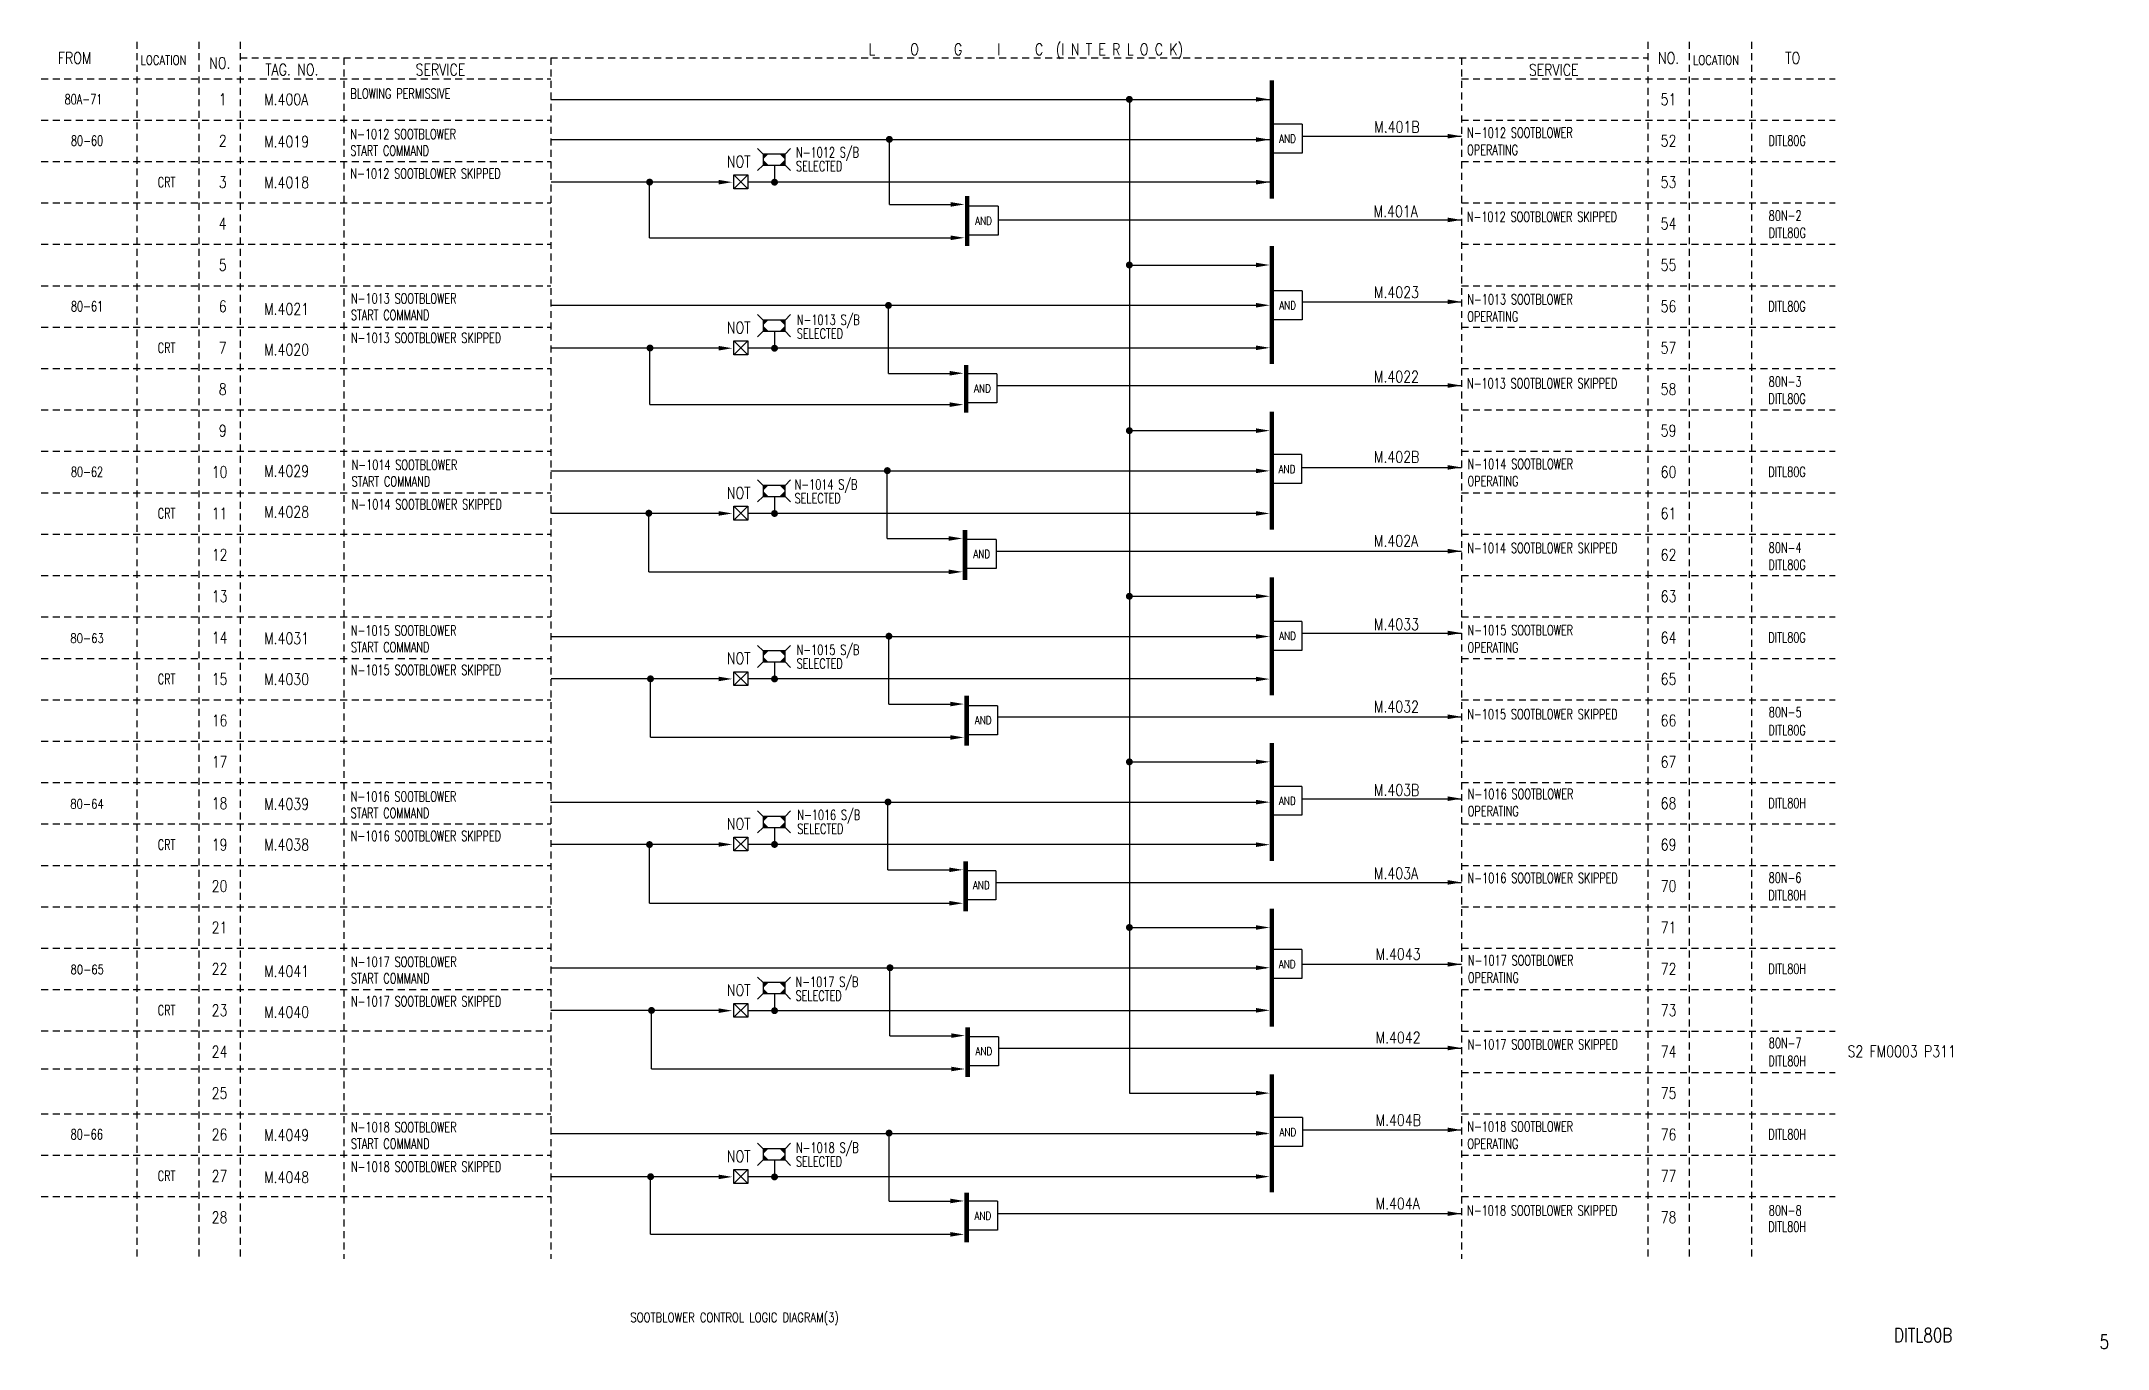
# Model space of a CAD drawing. Extents: x 11 to 460, y -301 to -17.
import ezdxf
from ezdxf.enums import TextEntityAlignment as Align

# ---------------------------------------------------------------- set-up
doc = ezdxf.new("R2010")
doc.units = 0
doc.header["$MEASUREMENT"] = 0
doc.linetypes.add('HIDDEN', pattern=[4, 1.5, -1, 1.5])
for name, color, linetype in [('CON', 4, 'CONTINUOUS'), ('DCS', 7, 'CONTINUOUS'), ('HID', 2, 'HIDDEN')]:
    doc.layers.add(name, color=color, linetype=linetype)
doc.styles.add('ROMANS', font='romans', dxfattribs={"width": 0.8})

msp = doc.modelspace()

# ---------------------------------------------------------------- texts
at = {"layer": 'CON', "style": 'ROMANS', "width": 0.8}
for s, height, p in [('L     O     G     I     C  (I N T E R L O C K)', 2.5, (224.63, -18.86)), ('FROM', 2.5, (17.84, -20.57)), ('NO.', 2.5, (49.39, -21.68)), ('TAG. NO. ', 2.5, (65.75, -23.12)), ('SERVICE', 2.5, (97.36, -23.12)), ('SERVICE', 2.5, (339.37, -23.16)), ('NO.', 2.5, (364.34, -20.57)), ('TO', 2.5, (391.34, -20.57)), (' 1', 2.5, (49.34, -29.57)), ('51', 2.5, (364.34, -29.57)), (' 2', 2.5, (49.34, -38.57)), ('AND', 1.75, (281.52, -38.11)), ('52', 2.5, (364.34, -38.57)), ('NOT', 2.5, (162.2, -43.09)), (' 3', 2.5, (49.34, -47.57)), ('53', 2.5, (364.34, -47.57)), (' 4', 2.5, (49.34, -56.57)), ('AND', 1.75, (215.43, -55.95)), ('54', 2.5, (364.34, -56.57)), (' 5', 2.5, (49.34, -65.57)), ('55', 2.5, (364.34, -65.57)), (' 6', 2.5, (49.34, -74.57)), ('AND', 1.75, (281.53, -74.34)), ('56', 2.5, (364.34, -74.57)), ('NOT', 2.5, (162.2, -79.19)), (' 7', 2.5, (49.34, -83.57)), ('57', 2.5, (364.34, -83.57)), (' 8', 2.5, (49.34, -92.57)), ('AND', 1.75, (215.19, -92.4)), ('58', 2.5, (364.34, -92.57)), (' 9', 2.5, (49.34, -101.57)), ('59', 2.5, (364.34, -101.57)), ('10', 2.5, (49.34, -110.57)), ('AND', 1.75, (281.39, -109.94)), ('60', 2.5, (364.34, -110.57)), ('NOT', 2.5, (162.2, -115.11)), ('11', 2.5, (49.34, -119.57)), ('61', 2.5, (364.34, -119.57)), ('12', 2.5, (49.34, -128.57)), ('AND', 1.75, (215.03, -128.39)), ('62', 2.5, (364.34, -128.57)), ('13', 2.5, (49.34, -137.57)), ('63', 2.5, (364.34, -137.57)), ('14', 2.5, (49.34, -146.57)), ('AND', 1.75, (281.5, -146.18)), ('64', 2.5, (364.34, -146.57)), ('NOT', 2.5, (162.2, -151.08)), ('15', 2.5, (49.34, -155.57)), ('65', 2.5, (364.34, -155.57)), ('16', 2.5, (49.34, -164.57)), ('AND', 1.75, (215.34, -164.51)), ('66', 2.5, (364.34, -164.57)), ('17', 2.5, (49.34, -173.57)), ('67', 2.5, (364.34, -173.57)), ('18', 2.5, (49.34, -182.57)), ('AND', 1.75, (281.46, -182.04)), ('68', 2.5, (364.34, -182.57)), ('NOT', 2.5, (162.2, -187.05)), ('19', 2.5, (49.34, -191.57)), ('69', 2.5, (364.34, -191.57)), ('20', 2.5, (49.34, -200.57)), ('AND', 1.75, (214.94, -200.39)), ('70', 2.5, (364.34, -200.57)), ('21', 2.5, (49.34, -209.57)), ('71', 2.5, (364.34, -209.57)), ('22', 2.5, (49.34, -218.57)), ('AND', 1.75, (281.45, -217.52)), ('72', 2.5, (364.34, -218.57)), ('NOT', 2.5, (162.2, -223.18)), ('23', 2.5, (49.34, -227.57)), ('73', 2.5, (364.34, -227.57)), ('24', 2.5, (49.34, -236.57)), ('AND', 1.75, (215.49, -236.48)), ('74', 2.5, (364.34, -236.57)), ('25', 2.5, (49.34, -245.57)), ('75', 2.5, (364.34, -245.57)), ('26', 2.5, (49.34, -254.57)), ('AND', 1.75, (281.58, -254.04)), ('76', 2.5, (364.34, -254.57)), ('NOT', 2.5, (162.2, -259.31)), ('27', 2.5, (49.34, -263.57)), ('77', 2.5, (364.34, -263.57)), ('28', 2.5, (49.34, -272.57)), ('AND', 1.75, (215.28, -272.22)), ('78', 2.5, (364.34, -272.57))]:
    msp.add_text(s, height=height, dxfattribs=at).set_placement(p, align=Align.MIDDLE)
at = {"layer": 'CON', "style": 'ROMANS'}
for s, height, width, p in [('LOCATION', 2, 0.8, (32.15, -22.64)), ('LOCATION', 2, 0.8, (369.65, -22.64)), ('80A-71', 2.2, 0.7, (15.67, -31.3)), ('BLOWING PERMISSIVE', 2.2, 0.7, (77.79, -30.07)), ('N-1012 SOOTBLOWER', 2.2, 0.7, (320.55, -38.57)), ('80-60', 2.2, 0.7, (17.04, -40.3)), ('START COMMAND', 2.2, 0.7, (77.79, -42.48)), ('N-1012 SOOTBLOWER', 2.2, 0.7, (77.79, -38.87)), ('N-1012 S/B', 2.2, 0.7, (174.67, -42.84)), ('OPERATING', 2.2, 0.7, (320.55, -42.32)), ('DITL80G', 2.2, 0.7, (386.07, -40.3)), ('N-1012 SOOTBLOWER SKIPPED', 2.2, 0.7, (77.79, -47.46)), ('SELECTED', 2.2, 0.7, (174.67, -45.84)), ('CRT', 2.2, 0.7, (35.91, -49.32)), ('80N-2', 2.2, 0.7, (386.12, -56.59)), ('N-1012 SOOTBLOWER SKIPPED', 2.2, 0.7, (320.48, -56.84)), ('DITL80G', 2.2, 0.7, (386.08, -60.33)), ('N-1013 SOOTBLOWER', 2.2, 0.7, (77.89, -74.6)), ('80-61', 2.2, 0.7, (17.03, -76.3)), ('START COMMAND', 2.2, 0.7, (77.88, -78.2)), ('N-1013 S/B', 2.2, 0.7, (174.83, -79.24)), ('OPERATING', 2.2, 0.7, (320.57, -78.54)), ('N-1013 SOOTBLOWER', 2.2, 0.7, (320.57, -74.8)), ('DITL80G', 2.2, 0.7, (386.04, -76.3)), ('N-1013 SOOTBLOWER SKIPPED', 2.2, 0.7, (77.89, -83.18)), ('SELECTED', 2.2, 0.7, (174.83, -82.24)), ('CRT', 2.2, 0.7, (35.91, -85.32)), ('80N-3', 2.2, 0.7, (386.12, -92.67)), ('N-1013 SOOTBLOWER SKIPPED', 2.2, 0.7, (320.52, -93.06)), ('DITL80G', 2.2, 0.7, (386.05, -96.39)), ('N-1014 SOOTBLOWER', 2.2, 0.7, (320.63, -110.58)), ('80-62', 2.2, 0.7, (17.02, -112.3)), ('START COMMAND', 2.2, 0.7, (78.04, -114.37)), ('N-1014 SOOTBLOWER', 2.2, 0.7, (78.05, -110.77)), ('N-1014 S/B', 2.2, 0.7, (174.35, -115.03)), ('OPERATING', 2.2, 0.7, (320.63, -114.32)), ('DITL80G', 2.2, 0.7, (386.03, -112.3)), ('N-1014 SOOTBLOWER SKIPPED', 2.2, 0.7, (78.05, -119.35)), ('SELECTED', 2.2, 0.7, (174.35, -118.03)), ('CRT', 2.2, 0.7, (35.91, -121.32)), ('N-1014 SOOTBLOWER SKIPPED', 2.2, 0.7, (320.58, -128.84)), ('80N-4', 2.2, 0.7, (386.12, -128.76)), ('DITL80G', 2.2, 0.7, (386.06, -132.48)), ('80-63', 2, 0.8, (16.9, -148.3)), ('START COMMAND', 2.2, 0.7, (77.88, -150.39)), ('N-1015 SOOTBLOWER', 2.2, 0.7, (77.88, -146.78)), ('N-1015 S/B', 2.2, 0.7, (174.78, -150.97)), ('OPERATING', 2.2, 0.7, (320.63, -150.46)), ('N-1015 SOOTBLOWER', 2.2, 0.7, (320.63, -146.71)), ('DITL80G', 2.2, 0.7, (386.04, -148.3)), ('N-1015 SOOTBLOWER SKIPPED', 2.2, 0.7, (77.88, -155.37)), ('SELECTED', 2.2, 0.7, (174.78, -153.97)), ('CRT', 2.2, 0.7, (35.91, -157.32)), ('80N-5', 2.2, 0.7, (386.13, -164.54)), ('N-1015 SOOTBLOWER SKIPPED', 2.2, 0.7, (320.58, -164.97)), ('DITL80G', 2.2, 0.7, (386.06, -168.45)), ('N-1016 SOOTBLOWER', 2.2, 0.7, (320.69, -182.31)), ('80-64', 2, 0.8, (16.89, -184.3)), ('START COMMAND', 2.2, 0.7, (77.85, -186.45)), ('N-1016 SOOTBLOWER', 2.2, 0.7, (77.85, -182.85)), ('N-1016 S/B', 2.2, 0.7, (174.94, -186.86)), ('OPERATING', 2.2, 0.7, (320.69, -186.06)), ('DITL80H', 2.2, 0.7, (386.05, -184.3)), ('N-1016 SOOTBLOWER SKIPPED', 2.2, 0.7, (77.85, -191.43)), ('SELECTED', 2.2, 0.7, (174.94, -189.87)), ('CRT', 2.2, 0.7, (35.91, -193.32)), ('80N-6', 2.2, 0.7, (386.11, -200.5)), ('N-1016 SOOTBLOWER SKIPPED', 2.2, 0.7, (320.64, -200.58)), ('DITL80H', 2.2, 0.7, (386.04, -204.31)), ('N-1017 SOOTBLOWER', 2.2, 0.7, (320.71, -218.48)), ('80-65', 2, 0.8, (16.93, -220.3)), ('START COMMAND', 2.2, 0.7, (77.9, -222.38)), ('N-1017 SOOTBLOWER', 2.2, 0.7, (77.9, -218.78)), ('N-1017 S/B', 2.2, 0.7, (174.55, -223.15)), ('OPERATING', 2.2, 0.7, (320.71, -222.23)), ('DITL80H', 2.2, 0.7, (386.05, -220.3)), ('N-1017 SOOTBLOWER SKIPPED', 2.2, 0.7, (77.9, -227.37)), ('SELECTED', 2.2, 0.7, (174.55, -226.15)), ('CRT', 2.2, 0.7, (35.91, -229.32)), ('80N-7', 2.2, 0.7, (386.13, -236.44)), ('N-1017 SOOTBLOWER SKIPPED', 2.2, 0.7, (320.66, -236.74)), ('DITL80H', 2.2, 0.7, (386.06, -240.34)), ('80-66', 2.2, 0.7, (16.98, -256.3)), ('START COMMAND', 2.2, 0.7, (77.9, -258.33)), ('N-1018 SOOTBLOWER', 2.2, 0.7, (77.9, -254.72)), ('N-1018 S/B', 2.2, 0.7, (174.63, -259.18)), ('OPERATING', 2.2, 0.7, (320.6, -258.35)), ('N-1018 SOOTBLOWER', 2.2, 0.7, (320.6, -254.6)), ('DITL80H', 2.2, 0.7, (386.05, -256.3)), ('N-1018 SOOTBLOWER SKIPPED', 2.2, 0.7, (77.9, -263.31)), ('SELECTED', 2.2, 0.7, (174.63, -262.19)), ('CRT', 2.2, 0.7, (35.91, -265.32)), ('N-1018 SOOTBLOWER SKIPPED', 2.2, 0.7, (320.55, -272.86)), ('DITL80H', 2.2, 0.7, (386.03, -276.36)), ('80N-8', 2.2, 0.7, (386.13, -272.84))]:
    msp.add_text(s, height=height, dxfattribs=dict(at, width=width)).set_placement(p, align=Align.BOTTOM_LEFT)
at = {"layer": 'CON', "lineweight": 9, "style": 'ROMANS', "width": 0.8}
msp.add_text('SOOTBLOWER CONTROL LOGIC DIAGRAM(3)', height=2, dxfattribs=at).set_placement((138.65, -294.33), align=Align.MIDDLE_LEFT)
for s, p in [('DITL80B', (413.37, -300.59)), ('5', (458.05, -302.02))]:
    msp.add_text(s, height=3, dxfattribs=at).set_placement(p, align=Align.BOTTOM_LEFT)
at = {"layer": 'DCS', "style": 'ROMANS', "width": 0.8}
for s, p in [('M.400A', (59.03, -31.58)), ('M.401B', (300.36, -37.55)), ('M.4019', (59.03, -40.74)), ('M.4018', (59.03, -49.62)), ('M.401A', (300.24, -55.9)), ('M.4023', (300.31, -73.49)), ('M.4021', (59.03, -77.12)), ('M.4020', (59.03, -85.99)), ('M.4022', (300.31, -91.85)), ('M.402B', (300.31, -109.28)), ('M.4029', (59.03, -112.35)), ('M.4028', (59.03, -121.23)), ('M.402A', (300.31, -127.52)), ('M.4033', (300.31, -145.67)), ('M.4031', (59.03, -148.73)), ('M.4030', (59.03, -157.6)), ('M.4032', (300.31, -163.57)), ('M.403B', (300.31, -181.69)), ('M.4039', (59.03, -184.71)), ('M.4038', (59.03, -193.58)), ('M.403A', (300.31, -199.81)), ('M.4043', (300.67, -217.35)), ('M.4041', (59.03, -221.08)), ('M.4040', (59.03, -229.96)), ('M.4042', (300.67, -235.49)), ('M.404B', (300.67, -253.44)), ('M.4049', (59.03, -256.69)), ('M.4048', (59.03, -265.85)), ('M.404A', (300.67, -271.58))]:
    msp.add_text(s, height=2.5, dxfattribs=at).set_placement(p, align=Align.BOTTOM_LEFT)
at = {"layer": 'DCS', "lineweight": 15, "style": 'ROMANS', "width": 0.8}
msp.add_text('S2 FM0003 P311', height=2.5, dxfattribs=at).set_placement((403.25, -238.49), align=Align.BOTTOM_LEFT)

# ---------------------------------------------------------------- blocks, each defined once
blk = doc.blocks.new('LEADER')
at = {"layer": 'CON'}
blk.add_solid([(0.85, -0.57), (0.85, -1.57), (3.85, -1.07)], dxfattribs=at)

# ---------------------------------------------------------------- linework, layer by layer
at = {"layer": 'CON'}
for p, q in [((121.34, -29.57), (278.09, -29.57)), ((247.13, -29.57), (247.13, -245.57)), ((284.67, -34.96), (278.32, -34.96)), ((284.67, -34.96), (284.67, -41.26)), ((121.34, -38.32), (278.09, -38.32)), ((167.48, -41.45), (166.28, -40.25)), ((172.28, -41.45), (173.48, -40.25)), ((194.97, -52.43), (194.97, -37.63)), ((284.63, -37.57), (319.34, -37.57)), ((167.48, -43.85), (166.28, -45.05)), ((167.48, -41.45), (167.48, -43.85)), ((172.28, -41.45), (167.48, -41.45)), ((167.48, -43.85), (172.28, -43.85)), ((169.99, -43.85), (169.99, -47.57)), ((172.28, -43.85), (172.28, -41.45)), ((172.28, -43.85), (173.48, -45.05)), ((284.67, -41.26), (278.32, -41.26)), ((157.81, -47.55), (121.42, -47.55)), ((142.78, -59.63), (142.78, -47.57)), ((161.17, -45.99), (164.17, -45.99)), ((164.17, -45.99), (161.17, -48.99)), ((161.17, -45.99), (164.17, -48.99)), ((161.17, -48.99), (161.17, -45.99)), ((164.17, -48.99), (161.17, -48.99)), ((164.17, -45.99), (164.17, -48.99)), ((278.09, -47.57), (164.17, -47.57)), ((194.97, -52.43), (209.53, -52.43)), ((218.58, -52.8), (212.23, -52.8)), ((218.58, -52.8), (218.58, -59.1)), ((218.58, -55.77), (319.34, -55.77)), ((142.78, -59.63), (209.85, -59.63)), ((218.58, -59.1), (212.23, -59.1)), ((247.13, -65.57), (276.14, -65.57)), ((284.68, -71.19), (278.33, -71.19)), ((284.68, -71.19), (284.68, -77.49)), ((121.34, -74.32), (276.58, -74.32)), ((167.48, -77.55), (166.28, -76.35)), ((172.28, -77.55), (173.48, -76.35)), ((194.76, -89.13), (194.76, -74.33)), ((284.66, -73.57), (319.34, -73.57)), ((167.48, -79.95), (166.28, -81.15)), ((167.48, -77.55), (167.48, -79.95)), ((172.28, -77.55), (167.48, -77.55)), ((167.48, -79.95), (172.28, -79.95)), ((169.99, -79.95), (169.99, -83.66)), ((172.28, -79.95), (172.28, -77.55)), ((172.28, -79.95), (173.48, -81.15)), ((284.68, -77.49), (278.33, -77.49)), ((157.81, -83.65), (121.35, -83.65)), ((142.9, -95.89), (142.9, -83.38)), ((161.17, -82.08), (164.17, -82.08)), ((164.17, -82.08), (161.17, -85.08)), ((161.17, -82.08), (164.17, -85.08)), ((161.17, -85.08), (161.17, -82.08)), ((164.17, -85.08), (161.17, -85.08)), ((164.17, -82.08), (164.17, -85.08)), ((276.77, -83.66), (164.17, -83.66)), ((194.76, -89.13), (209.32, -89.13)), ((218.34, -89.25), (211.99, -89.25)), ((218.34, -89.25), (218.34, -95.55)), ((218.34, -91.77), (319.34, -91.77)), ((142.9, -95.89), (209.63, -95.89)), ((218.34, -95.55), (211.99, -95.55)), ((247.13, -101.57), (276.08, -101.57)), ((284.54, -106.79), (278.19, -106.79)), ((284.54, -106.79), (284.54, -113.09)), ((121.34, -110.32), (275.96, -110.32)), ((167.48, -113.47), (166.28, -112.27)), ((172.28, -113.47), (173.48, -112.27)), ((194.5, -125.03), (194.5, -110.24)), ((284.56, -109.57), (319.34, -109.57)), ((167.48, -115.87), (166.28, -117.07)), ((167.48, -113.47), (167.48, -115.87)), ((172.28, -113.47), (167.48, -113.47)), ((167.48, -115.87), (172.28, -115.87)), ((169.99, -115.87), (169.99, -119.58)), ((172.28, -115.87), (172.28, -113.47)), ((172.28, -115.87), (173.48, -117.07)), ((284.54, -113.09), (278.19, -113.09)), ((157.81, -119.57), (121.52, -119.57)), ((142.64, -132.23), (142.64, -119.28)), ((161.17, -121), (161.17, -118)), ((161.17, -118), (164.17, -121)), ((164.17, -118), (161.17, -121)), ((161.17, -118), (164.17, -118)), ((164.17, -121), (161.17, -121)), ((164.17, -118), (164.17, -121)), ((276.28, -119.58), (164.17, -119.58)), ((194.5, -125.03), (209.06, -125.03)), ((218.18, -125.24), (211.83, -125.24)), ((218.18, -125.24), (218.18, -131.54)), ((218.15, -127.77), (319.34, -127.77)), ((142.64, -132.23), (209.38, -132.23)), ((218.18, -131.54), (211.83, -131.54)), ((247.13, -137.57), (276.08, -137.57)), ((284.65, -143.03), (278.3, -143.03)), ((284.65, -143.03), (284.65, -149.33)), ((121.34, -146.32), (275.64, -146.32)), ((194.86, -161.03), (194.86, -146.23)), ((284.66, -145.57), (319.34, -145.57)), ((167.48, -149.44), (166.28, -148.24)), ((167.48, -151.84), (166.28, -153.04)), ((172.28, -149.44), (167.48, -149.44)), ((167.48, -149.44), (167.48, -151.84)), ((167.48, -151.84), (172.28, -151.84)), ((169.99, -151.84), (169.99, -155.55)), ((172.28, -149.44), (173.48, -148.24)), ((172.28, -151.84), (172.28, -149.44)), ((172.28, -151.84), (173.48, -153.04)), ((284.65, -149.33), (278.3, -149.33)), ((157.81, -155.54), (121.42, -155.54)), ((143, -168.23), (143, -155.28)), ((161.17, -153.97), (164.17, -153.97)), ((164.17, -153.97), (161.17, -156.97)), ((161.17, -153.97), (164.17, -156.97)), ((161.17, -156.97), (161.17, -153.97)), ((164.17, -156.97), (161.17, -156.97)), ((164.17, -153.97), (164.17, -156.97)), ((276.4, -155.55), (164.17, -155.55)), ((194.86, -161.03), (209.42, -161.03)), ((218.49, -161.36), (212.14, -161.36)), ((218.49, -161.36), (218.49, -167.66)), ((218.53, -163.77), (319.34, -163.77)), ((143, -168.23), (209.74, -168.23)), ((218.49, -167.66), (212.14, -167.66)), ((247.13, -173.57), (275.7, -173.57)), ((284.61, -178.89), (278.26, -178.89)), ((284.61, -178.89), (284.61, -185.19)), ((121.34, -182.32), (275.96, -182.32)), ((194.64, -197.07), (194.64, -182.27)), ((284.62, -181.57), (319.34, -181.57)), ((167.48, -185.41), (166.28, -184.21)), ((167.48, -187.81), (166.28, -189.01)), ((167.48, -185.41), (167.48, -187.81)), ((172.28, -185.41), (167.48, -185.41)), ((167.48, -187.81), (172.28, -187.81)), ((169.99, -187.81), (169.99, -191.52)), ((172.28, -185.41), (173.48, -184.21)), ((172.28, -187.81), (172.28, -185.41)), ((172.28, -187.81), (173.48, -189.01)), ((284.61, -185.19), (278.26, -185.19)), ((157.81, -191.51), (121.35, -191.51)), ((142.78, -204.26), (142.78, -191.31)), ((161.17, -189.94), (164.17, -192.94)), ((164.17, -189.94), (161.17, -192.94)), ((161.17, -189.94), (164.17, -189.94)), ((161.17, -192.94), (161.17, -189.94)), ((164.17, -192.94), (161.17, -192.94)), ((164.17, -189.94), (164.17, -192.94)), ((276.59, -191.52), (164.17, -191.52)), ((194.64, -197.07), (209.2, -197.07)), ((218.09, -197.24), (211.74, -197.24)), ((218.09, -197.24), (218.09, -203.54)), ((218.09, -199.77), (319.34, -199.77)), ((142.78, -204.26), (209.52, -204.26)), ((218.09, -203.54), (211.74, -203.54)), ((247.13, -209.57), (275.6, -209.57)), ((284.6, -214.37), (278.25, -214.37)), ((284.6, -214.37), (284.6, -220.67)), ((121.34, -218.32), (276.77, -218.32)), ((195.08, -233.1), (195.08, -218.3)), ((284.59, -217.57), (319.34, -217.57)), ((167.48, -221.54), (166.28, -220.34)), ((167.48, -223.94), (166.28, -225.14)), ((172.28, -221.54), (167.48, -221.54)), ((167.48, -221.54), (167.48, -223.94)), ((167.48, -223.94), (172.28, -223.94)), ((169.99, -223.94), (169.99, -227.65)), ((172.28, -221.54), (173.48, -220.34)), ((172.28, -223.94), (172.28, -221.54)), ((172.28, -223.94), (173.48, -225.14)), ((284.6, -220.67), (278.25, -220.67)), ((157.81, -227.64), (121.33, -227.64)), ((143.22, -240.29), (143.22, -227.34)), ((161.17, -229.07), (161.17, -226.07)), ((164.17, -226.07), (161.17, -229.07)), ((161.17, -226.07), (164.17, -229.07)), ((161.17, -226.07), (164.17, -226.07)), ((164.17, -229.07), (161.17, -229.07)), ((164.17, -226.07), (164.17, -229.07)), ((276.48, -227.65), (164.17, -227.65)), ((195.08, -233.1), (209.64, -233.1)), ((218.64, -233.33), (212.29, -233.33)), ((218.64, -233.33), (218.64, -239.63)), ((218.64, -235.77), (319.34, -235.77)), ((143.22, -240.29), (209.96, -240.29)), ((218.64, -239.63), (212.29, -239.63)), ((247.13, -245.57), (276.48, -245.57)), ((284.73, -250.89), (278.38, -250.89)), ((284.73, -250.89), (284.73, -257.19)), ((121.34, -254.32), (276.92, -254.32)), ((194.88, -269.04), (194.88, -254.24)), ((284.71, -253.57), (319.34, -253.57)), ((167.48, -257.67), (166.28, -256.47)), ((167.48, -260.07), (166.28, -261.27)), ((172.28, -257.67), (167.48, -257.67)), ((167.48, -257.67), (167.48, -260.07)), ((167.48, -260.07), (172.28, -260.07)), ((169.99, -260.07), (169.99, -263.78)), ((172.28, -257.67), (173.48, -256.47)), ((172.28, -260.07), (172.28, -257.67)), ((172.28, -260.07), (173.48, -261.27)), ((284.73, -257.19), (278.38, -257.19)), ((157.81, -263.77), (121.46, -263.77)), ((143.02, -276.24), (143.02, -263.29)), ((161.17, -262.2), (164.17, -262.2)), ((161.17, -262.2), (164.17, -265.2)), ((164.17, -262.2), (161.17, -265.2)), ((161.17, -265.2), (161.17, -262.2)), ((164.17, -262.2), (164.17, -265.2)), ((276.48, -263.78), (164.17, -263.78)), ((164.17, -265.2), (161.17, -265.2)), ((194.88, -269.04), (209.44, -269.04)), ((218.43, -269.07), (212.09, -269.07)), ((218.43, -269.07), (218.43, -275.37)), ((218.43, -271.77), (319.34, -271.77)), ((143.02, -276.24), (209.76, -276.24)), ((218.43, -275.37), (212.09, -275.37))]:
    msp.add_line(p, q, dxfattribs=at)
at = {"layer": 'CON', "const_width": 1}
for points in [[(278.09, -25.46), (278.09, -51.12)], [(211.86, -50.58), (211.86, -61.42)], [(278.09, -61.46), (278.09, -87.12)], [(211.65, -87.28), (211.65, -97.65)], [(278.09, -97.46), (278.09, -123.12)], [(211.39, -123.18), (211.39, -134.02)], [(278.09, -133.46), (278.09, -159.12)], [(211.75, -159.18), (211.75, -170.02)], [(278.09, -169.46), (278.09, -195.12)], [(211.53, -195.21), (211.53, -206.05)], [(278.09, -205.46), (278.09, -231.12)], [(211.97, -231.24), (211.97, -242.08)], [(278.09, -241.46), (278.09, -267.12)], [(211.77, -267.19), (211.77, -278.03)]]:
    msp.add_lwpolyline(points, dxfattribs=at)
at = {"layer": 'CON', "const_width": 0.75}
for points in [[(246.75, -29.57, 1), (247.5, -29.57, 1)], [(194.58, -38.26, 1), (195.33, -38.26, 1)], [(142.46, -47.55, 1), (143.21, -47.55, 1)], [(169.61, -47.57, 1), (170.36, -47.57, 1)], [(246.75, -65.57, 1), (247.5, -65.57, 1)], [(194.38, -74.35, 1), (195.13, -74.35, 1)], [(142.54, -83.62, 1), (143.29, -83.62, 1)], [(169.61, -83.66, 1), (170.36, -83.66, 1)], [(246.75, -101.57, 1), (247.5, -101.57, 1)], [(194.13, -110.26, 1), (194.88, -110.26, 1)], [(142.29, -119.52, 1), (143.04, -119.52, 1)], [(169.61, -119.58, 1), (170.36, -119.58, 1)], [(246.75, -137.57, 1), (247.5, -137.57, 1)], [(194.49, -146.25, 1), (195.24, -146.25, 1)], [(142.65, -155.52, 1), (143.4, -155.52, 1)], [(169.61, -155.55, 1), (170.36, -155.55, 1)], [(246.75, -173.57, 1), (247.5, -173.57, 1)], [(194.27, -182.29, 1), (195.02, -182.29, 1)], [(142.43, -191.55, 1), (143.18, -191.55, 1)], [(169.61, -191.52, 1), (170.36, -191.52, 1)], [(246.75, -209.57, 1), (247.5, -209.57, 1)], [(194.71, -218.32, 1), (195.46, -218.32, 1)], [(142.87, -227.59, 1), (143.62, -227.59, 1)], [(169.61, -227.65, 1), (170.36, -227.65, 1)], [(194.51, -254.26, 1), (195.26, -254.26, 1)], [(142.67, -263.74, 1), (143.42, -263.74, 1)], [(169.61, -263.78, 1), (170.36, -263.78, 1)]]:
    msp.add_lwpolyline(points, format="xyb", close=True, dxfattribs=at)
at = {"layer": 'CON'}
for points in [[(274.65, -29.07), (274.65, -30.07), (277.65, -29.57)], [(274.65, -37.82), (274.65, -38.82), (277.65, -38.32)], [(316.34, -37.07), (316.34, -38.07), (319.34, -37.57)], [(168.68, -41.45), (167.48, -41.45), (167.48, -42.65)], [(167.48, -42.65), (167.48, -43.85), (168.68, -43.85)], [(171.08, -41.45), (172.28, -41.45), (172.28, -42.65)], [(172.28, -42.65), (172.28, -43.85), (171.08, -43.85)], [(274.65, -47.07), (274.65, -48.07), (277.65, -47.57)], [(208.3, -51.9), (208.3, -52.9), (211.3, -52.4)], [(316.34, -55.27), (316.34, -56.27), (319.34, -55.77)], [(274.65, -65.07), (274.65, -66.07), (277.65, -65.57)], [(274.65, -73.82), (274.65, -74.82), (277.65, -74.32)], [(316.34, -73.07), (316.34, -74.07), (319.34, -73.57)], [(168.68, -77.55), (167.48, -77.55), (167.48, -78.75)], [(167.48, -78.75), (167.48, -79.95), (168.68, -79.95)], [(171.08, -77.55), (172.28, -77.55), (172.28, -78.75)], [(172.28, -78.75), (172.28, -79.95), (171.08, -79.95)], [(274.65, -83.07), (274.65, -84.07), (277.65, -83.57)], [(208.09, -88.6), (208.09, -89.6), (211.09, -89.1)], [(316.34, -91.27), (316.34, -92.27), (319.34, -91.77)], [(274.65, -101.07), (274.65, -102.07), (277.65, -101.57)], [(274.65, -109.82), (274.65, -110.82), (277.65, -110.32)], [(316.34, -109.07), (316.34, -110.07), (319.34, -109.57)], [(168.68, -113.47), (167.48, -113.47), (167.48, -114.67)], [(167.48, -114.67), (167.48, -115.87), (168.68, -115.87)], [(171.08, -113.47), (172.28, -113.47), (172.28, -114.67)], [(172.28, -114.67), (172.28, -115.87), (171.08, -115.87)], [(274.65, -119.07), (274.65, -120.07), (277.65, -119.57)], [(207.83, -124.51), (207.83, -125.51), (210.83, -125.01)], [(316.34, -127.27), (316.34, -128.27), (319.34, -127.77)], [(274.65, -137.07), (274.65, -138.07), (277.65, -137.57)], [(274.65, -145.82), (274.65, -146.82), (277.65, -146.32)], [(316.34, -145.07), (316.34, -146.07), (319.34, -145.57)], [(168.68, -149.44), (167.48, -149.44), (167.48, -150.64)], [(167.48, -150.64), (167.48, -151.84), (168.68, -151.84)], [(171.08, -149.44), (172.28, -149.44), (172.28, -150.64)], [(172.28, -150.64), (172.28, -151.84), (171.08, -151.84)], [(274.65, -155.07), (274.65, -156.07), (277.65, -155.57)], [(208.19, -160.5), (208.19, -161.5), (211.19, -161)], [(316.34, -163.27), (316.34, -164.27), (319.34, -163.77)], [(274.65, -173.07), (274.65, -174.07), (277.65, -173.57)], [(274.65, -181.82), (274.65, -182.82), (277.65, -182.32)], [(316.34, -181.07), (316.34, -182.07), (319.34, -181.57)], [(168.68, -185.41), (167.48, -185.41), (167.48, -186.61)], [(167.48, -186.61), (167.48, -187.81), (168.68, -187.81)], [(171.08, -185.41), (172.28, -185.41), (172.28, -186.61)], [(172.28, -186.61), (172.28, -187.81), (171.08, -187.81)], [(274.65, -191.07), (274.65, -192.07), (277.65, -191.57)], [(207.97, -196.54), (207.97, -197.54), (210.97, -197.04)], [(316.34, -199.27), (316.34, -200.27), (319.34, -199.77)], [(274.65, -209.07), (274.65, -210.07), (277.65, -209.57)], [(274.65, -217.82), (274.65, -218.82), (277.65, -218.32)], [(316.34, -217.07), (316.34, -218.07), (319.34, -217.57)], [(168.68, -221.54), (167.48, -221.54), (167.48, -222.74)], [(167.48, -222.74), (167.48, -223.94), (168.68, -223.94)], [(171.08, -221.54), (172.28, -221.54), (172.28, -222.74)], [(172.28, -222.74), (172.28, -223.94), (171.08, -223.94)], [(274.65, -227.07), (274.65, -228.07), (277.65, -227.57)], [(208.41, -232.57), (208.41, -233.57), (211.41, -233.07)], [(316.34, -235.27), (316.34, -236.27), (319.34, -235.77)], [(274.65, -245.07), (274.65, -246.07), (277.65, -245.57)], [(274.65, -253.82), (274.65, -254.82), (277.65, -254.32)], [(316.34, -253.07), (316.34, -254.07), (319.34, -253.57)], [(168.68, -257.67), (167.48, -257.67), (167.48, -258.87)], [(167.48, -258.87), (167.48, -260.07), (168.68, -260.07)], [(171.08, -257.67), (172.28, -257.67), (172.28, -258.87)], [(172.28, -258.87), (172.28, -260.07), (171.08, -260.07)], [(274.65, -263.22), (274.65, -264.22), (277.65, -263.72)], [(208.21, -268.51), (208.21, -269.51), (211.21, -269.01)], [(316.34, -271.27), (316.34, -272.27), (319.34, -271.77)]]:
    msp.add_solid(points, dxfattribs=at)
at = {"layer": 'HID'}
for p, q in [((31.34, -17.06), (31.34, -277.6)), ((31.34, -17.06), (31.34, -281.57)), ((44.84, -17.06), (44.84, -277.6)), ((44.84, -17.06), (44.84, -281.57)), ((53.84, -17.06), (53.84, -277.6)), ((53.84, -17.06), (53.84, -281.57)), ((359.84, -17.06), (359.84, -281.57)), ((368.84, -17.06), (368.84, -281.57)), ((382.34, -17.06), (382.34, -281.57)), ((53.84, -20.57), (359.84, -20.57)), ((76.34, -20.57), (76.34, -277.6)), ((76.34, -20.57), (76.34, -281.57)), ((121.34, -20.57), (121.34, -281.57)), ((319.34, -20.57), (319.34, -281.57)), ((10.59, -25.07), (121.34, -25.07)), ((319.34, -25.07), (400.59, -25.07)), ((10.59, -34.07), (121.34, -34.07)), ((319.34, -34.07), (400.59, -34.07)), ((10.59, -43.07), (121.34, -43.07)), ((319.34, -43.07), (400.59, -43.07)), ((10.59, -52.07), (121.34, -52.07)), ((319.34, -52.07), (400.59, -52.07)), ((10.59, -61.07), (121.34, -61.07)), ((319.34, -61.07), (400.59, -61.07)), ((10.59, -70.07), (121.34, -70.07)), ((319.34, -70.07), (400.59, -70.07)), ((10.59, -79.07), (121.34, -79.07)), ((319.34, -79.07), (400.59, -79.07)), ((10.59, -88.07), (121.34, -88.07)), ((319.34, -88.07), (400.59, -88.07)), ((10.59, -97.07), (121.34, -97.07)), ((319.34, -97.07), (400.59, -97.07)), ((10.59, -106.07), (121.34, -106.07)), ((319.34, -106.07), (400.59, -106.07)), ((10.59, -115.07), (121.34, -115.07)), ((319.34, -115.07), (400.59, -115.07)), ((10.59, -124.07), (121.34, -124.07)), ((319.34, -124.07), (400.59, -124.07)), ((10.59, -133.07), (121.34, -133.07)), ((319.34, -133.07), (400.59, -133.07)), ((10.59, -142.07), (121.34, -142.07)), ((319.34, -142.07), (400.59, -142.07)), ((10.59, -151.07), (121.34, -151.07)), ((319.34, -151.07), (400.59, -151.07)), ((10.59, -160.07), (121.34, -160.07)), ((319.34, -160.07), (400.59, -160.07)), ((10.59, -169.07), (121.34, -169.07)), ((319.34, -169.07), (400.59, -169.07)), ((10.59, -178.07), (121.34, -178.07)), ((319.34, -178.07), (400.59, -178.07)), ((10.59, -187.07), (121.34, -187.07)), ((319.34, -187.07), (400.59, -187.07)), ((10.59, -196.07), (121.34, -196.07)), ((319.34, -196.07), (400.59, -196.07)), ((10.59, -205.07), (121.34, -205.07)), ((319.34, -205.07), (400.59, -205.07)), ((10.59, -214.07), (121.34, -214.07)), ((319.34, -214.07), (400.59, -214.07)), ((10.59, -223.07), (121.34, -223.07)), ((319.34, -223.07), (400.59, -223.07)), ((10.59, -232.05), (121.34, -232.05)), ((319.34, -232.07), (400.59, -232.07)), ((10.59, -240.3), (121.34, -240.3)), ((319.34, -241.07), (400.59, -241.07)), ((10.59, -250.07), (121.34, -250.07)), ((10.59, -250.07), (121.34, -250.07)), ((319.34, -250.07), (400.59, -250.07)), ((10.59, -259.07), (121.34, -259.07)), ((319.34, -259.07), (400.59, -259.07)), ((10.59, -268.07), (121.34, -268.07)), ((319.34, -268.07), (400.59, -268.07))]:
    msp.add_line(p, q, dxfattribs=at)

# ---------------------------------------------------------------- block references
at = {"layer": 'CON'}
for p in [(156.96, -46.49), (207.45, -58.59), (156.96, -82.59), (207.23, -94.85), (156.96, -118.5), (206.98, -131.2), (156.96, -154.47), (207.34, -167.19), (156.96, -190.45), (207.12, -203.23), (156.96, -226.58), (207.56, -239.26), (156.96, -262.71), (207.36, -275.2)]:
    msp.add_blockref('LEADER', p, dxfattribs=at)

msp.set_redraw_order([(e.dxf.handle, doc.entitydb.next_handle()) for e in msp.query("TEXT MTEXT ATTDEF DIMENSION ARC_DIMENSION")])  # texts and dimensions are drawn at this point

doc.saveas('drawing.dxf')
